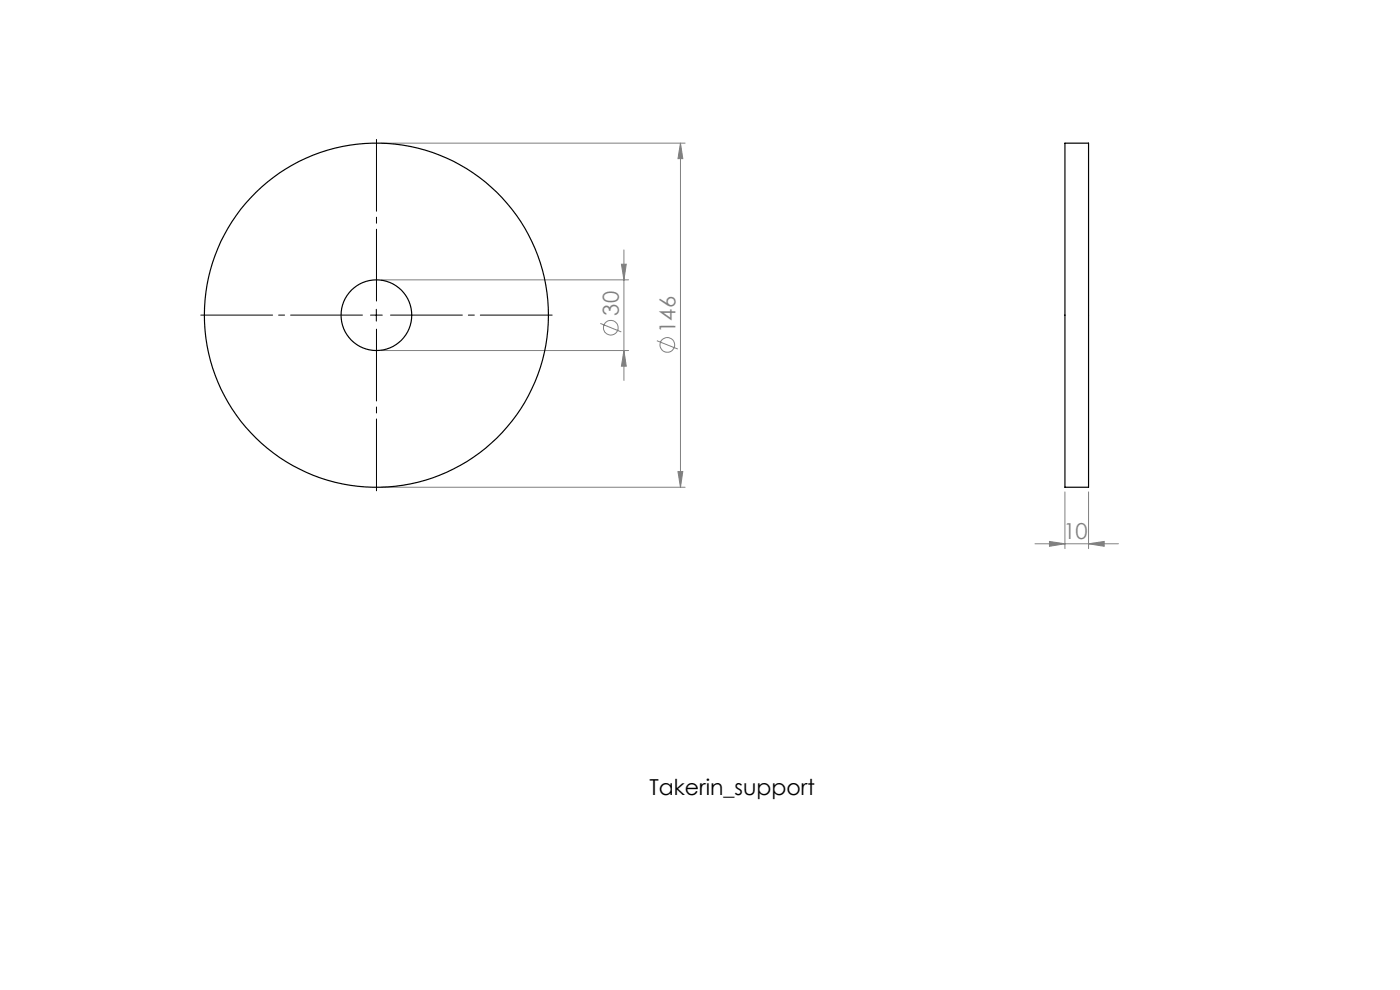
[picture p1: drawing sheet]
<svg xmlns="http://www.w3.org/2000/svg" width="297mm" height="210mm" viewBox="0 0 297 210" stroke-linecap="round" stroke-linejoin="round" font-family="sans-serif">
<defs><g id="words">
<g font-size="4.7" fill="#808080">
<text x="131.3" y="66.9" transform="rotate(-90 131.3 66.9)">30</text>
<text x="143.3" y="70.6" transform="rotate(-90 143.3 70.6)">146</text>
<text x="225.6" y="114.3">10</text>
</g>
<text font-size="4.7" x="137.8" y="168.7">Takerin_support</text>
</g></defs>
<g fill="none" stroke="#808080" stroke-width=".21">
<path d="M80.9 30.4h64.4M144.4 30.4v73M144.4 30.4l.5 3.2h-1.1zM80.9 59.4h52.4M131.8 56h1.1l-.5 3.4zM132.4 53v27.7M80.9 74.4h52.4M127.4 68.6l4.4 1.8M132.4 74.4l.5 3.3h-1.1zM139.3 72.3l4.5 1.7M80.9 103.4h64.4M143.8 100h1.1l-.5 3.4z"/>
<path d="M219.6 115.3h17.7M222.6 114.9l3.3 .4-3.3 .6zM225.9 104.3v12.1M230.9 115.3l3.3-.4v1zM230.9 104.3v12.1"/>
<circle cx="129.6" cy="69.5" r="1.55"/>
<circle cx="141.6" cy="73.2" r="1.55"/>
</g>
<path d="M77.4 66.8h-35.3M79.9 64.3v-35.2M79.9 69.3v35.3M82.4 66.8h35.2" fill="none" stroke="#000" stroke-width=".21" stroke-dasharray="15.2 1.3 1.3 1.3" stroke-dashoffset="-.5"/>
<path d="M78.6 66.8h2.5M79.8 65.6v2.5" fill="none" stroke="#000" stroke-width=".21"/>
<g fill="#808080">
<path d="M222.6 114.9l3.3 .4-3.3 .6zM230.9 115.3l3.3-.4v1z"/>
<path d="M144.4 30.4l.5 3.2h-1.1zM143.8 100h1.1l-.5 3.4zM131.8 56h1.1l-.5 3.4zM132.4 74.4l.5 3.3h-1.1z"/>
</g>
<g fill="none" stroke="#000" stroke-width=".25">
<path d="M225.9 30.4h5v73h-5z"/>
<circle cx="79.8" cy="66.9" r="36.5"/>
<circle cx="79.8" cy="66.9" r="7.5"/>
</g>
<use href="#words"/>
</svg>
